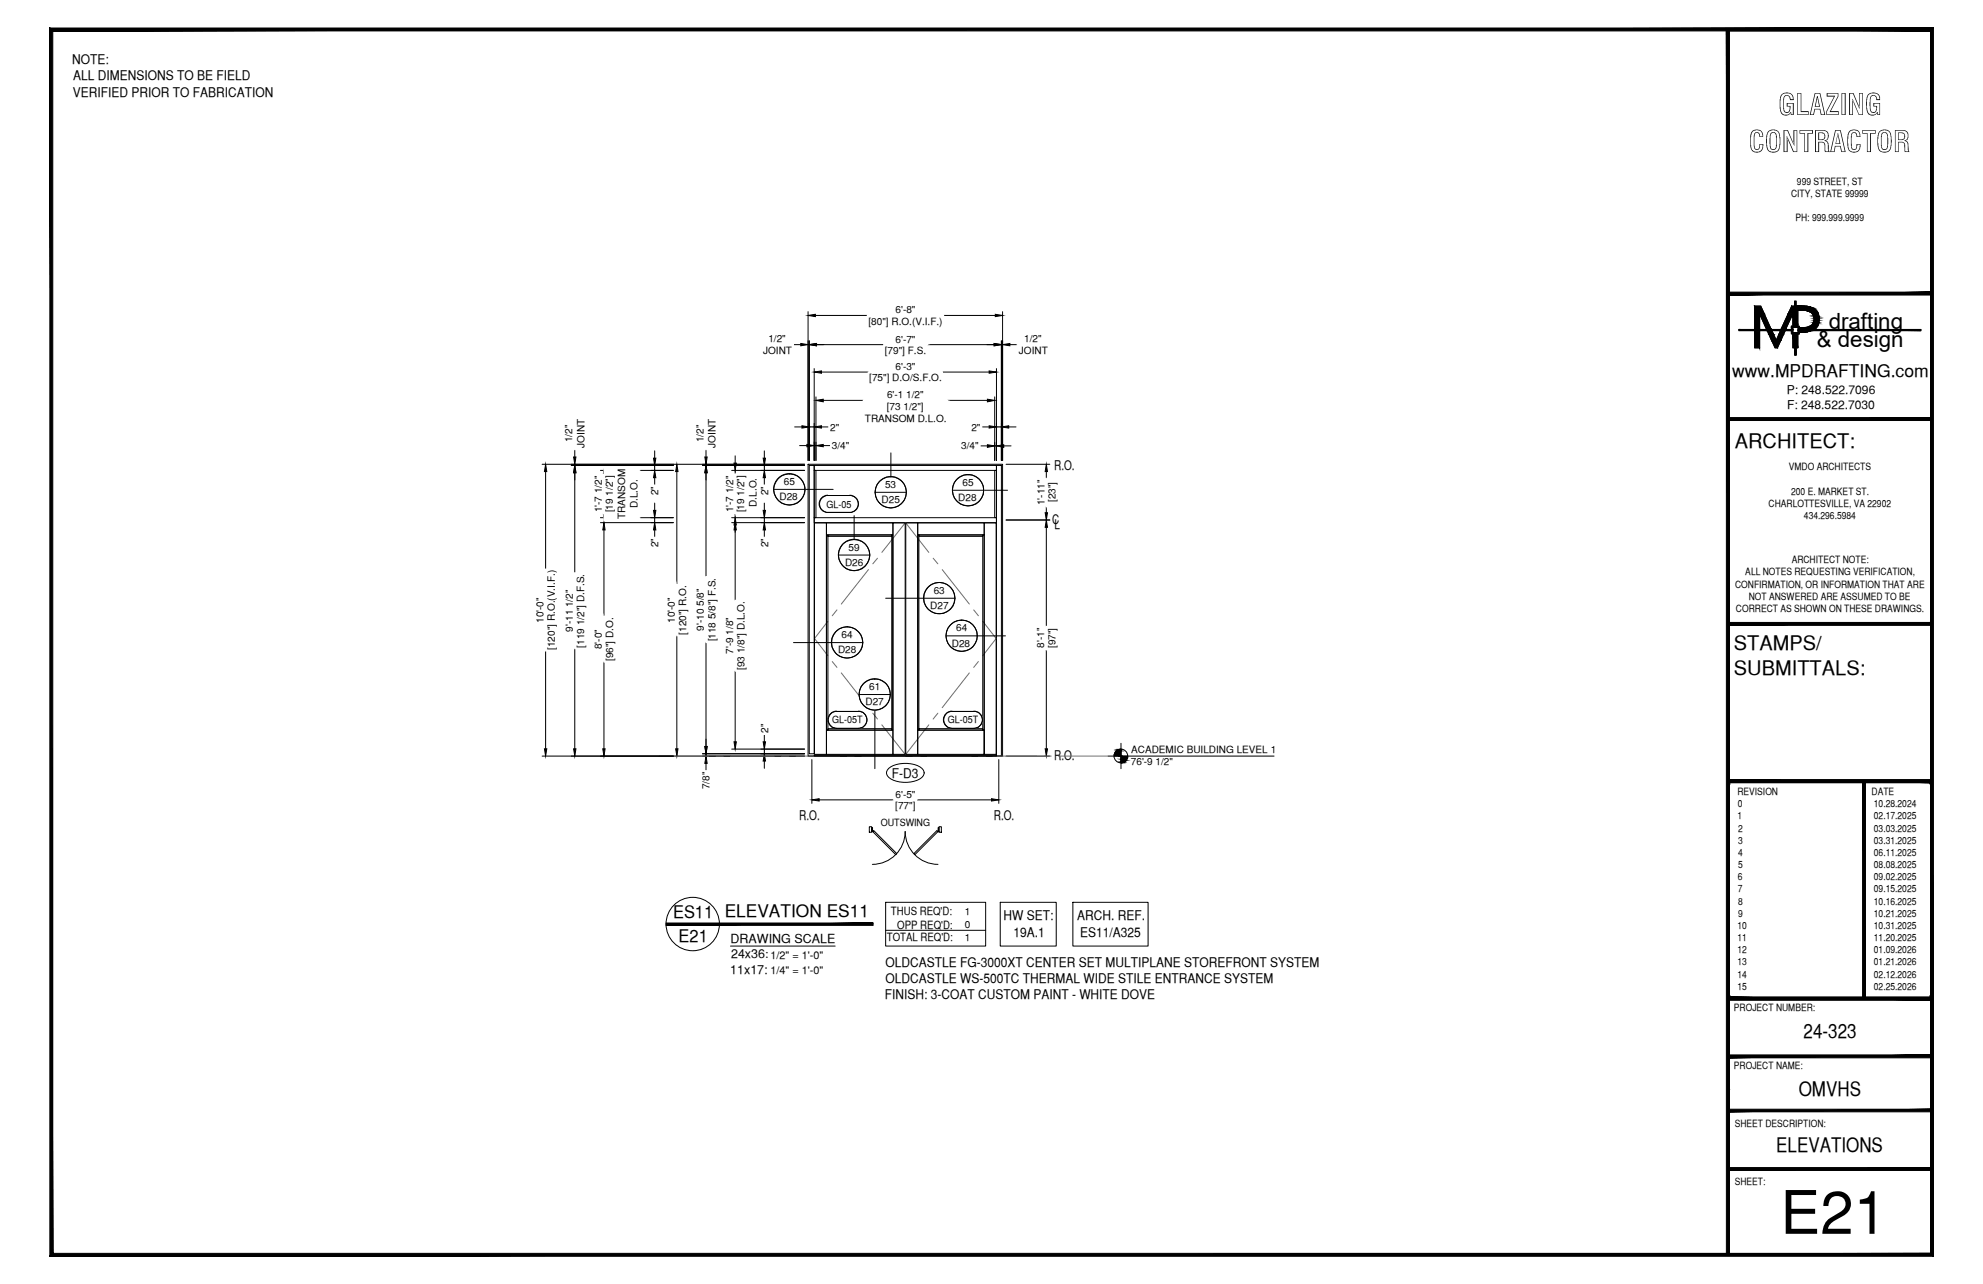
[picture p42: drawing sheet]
<svg xmlns="http://www.w3.org/2000/svg" width="432mm" height="279mm" viewBox="0 0 432 279" stroke-linecap="round" stroke-linejoin="round" font-family="sans-serif">
<defs><g id="words">
<text font-size="13.1" x="387.7" y="268.5">E21</text>
<g font-size="6.3">
<text x="387.2" y="25">GLAZING</text>
<text x="380.8" y="33.1">CONTRACTOR</text>
</g>
<g font-size="4.9">
<text x="398.2" y="71.5">drafting</text>
<text x="395.6" y="75.5">&amp; design</text>
</g>
<g font-size="4.4">
<text x="377.8" y="97.5">ARCHITECT:</text>
<text x="377.6" y="141.5">STAMPS/</text>
<text x="377.6" y="146.9">SUBMITTALS:</text>
<text x="392.7" y="225.8">24-323</text>
<text x="391.7" y="238.5">OMVHS</text>
<text x="386.8" y="250.7">ELEVATIONS</text>
</g>
<g font-size="3.8">
<text x="377.2" y="82">www.MPDRAFTING.com</text>
<text x="146.6" y="199.7">ES11 ELEVATION ES11</text>
<text x="147.8" y="205">E21</text>
</g>
<g font-size="2.9">
<text x="15.7" y="13.9">NOTE:</text>
<text x="15.9" y="17.5">ALL DIMENSIONS TO BE FIELD</text>
<text x="15.9" y="21">VERIFIED PRIOR TO FABRICATION</text>
<text x="229.6" y="102.2">R.O.</text>
<text x="229.1" y="114">C</text>
<text x="229.6" y="115.1">L</text>
<text x="229.6" y="165.4">R.O.</text>
<text x="194.2" y="169.3">F-D3</text>
<text x="174.1" y="178.5">R.O.</text>
<text x="216.4" y="178.5">R.O.</text>
<text x="218.5" y="200.3">HW SET:</text>
<text x="220.7" y="203.8">19A.1</text>
<text x="234.6" y="200.3">ARCH. REF.</text>
<text x="235.2" y="203.8">ES11/A325</text>
<text x="192.8" y="210.4">OLDCASTLE FG-3000XT CENTER SET MULTIPLANE STOREFRONT SYSTEM</text>
<text x="192.8" y="213.9">OLDCASTLE WS-500TC THERMAL WIDE STILE ENTRANCE SYSTEM</text>
<text x="192.7" y="217.5">FINISH: 3-COAT CUSTOM PAINT - WHITE DOVE</text>
</g>
<g font-size="2.7">
<text x="159.1" y="205.2">DRAWING SCALE</text>
<text x="159.2" y="208.5">24x36:</text>
<text x="159" y="211.8">11x17:</text>
</g>
<g font-size="2.6">
<text x="389.1" y="85.8">P: 248.522.7096</text>
<text x="389.1" y="89">F: 248.522.7030</text>
</g>
<g font-size="2.5">
<text x="194" y="199.1">THUS REQ'D:</text>
<text x="195.4" y="202.1">OPP REQ'D:</text>
<text x="193.1" y="204.9">TOTAL REQ'D:</text>
</g>
<g font-size="2.4">
<text x="167.8" y="208.7">1/2&quot; = 1'-0&quot;</text>
<text x="167.8" y="211.9">1/4&quot; = 1'-0&quot;</text>
</g>
<g font-size="2.2">
<text x="391.3" y="40.2">999 STREET, ST</text>
<text x="390" y="42.9">CITY, STATE 99999</text>
<text x="391" y="48.2">PH: 999.999.9999</text>
<text x="189.1" y="70.6">[80&quot;] R.O.(V.I.F.)</text>
<text x="195" y="68.2">6'-8&quot;</text>
<text x="166.2" y="77.1">JOINT</text>
<text x="167.3" y="74.4">1/2&quot;</text>
<text x="192.7" y="77">[79&quot;] F.S.</text>
<text x="195" y="74.5">6'-7&quot;</text>
<text x="221.9" y="77.1">JOINT</text>
<text x="223" y="74.4">1/2&quot;</text>
<text x="189.3" y="83">[75&quot;] D.O/S.F.O.</text>
<text x="195" y="80.5">6'-3&quot;</text>
<text x="193.1" y="89.2">[73 1/2&quot;]</text>
<text x="193.2" y="86.7">6'-1 1/2&quot;</text>
<text x="180.8" y="93.7">2&quot;</text>
<text x="188.3" y="91.8">TRANSOM D.L.O.</text>
<text x="211.5" y="93.7">2&quot;</text>
<text x="124.6" y="96.3" transform="rotate(-90 124.6 96.3)">1/2&quot;</text>
<text x="127.3" y="97.5" transform="rotate(-90 127.3 97.5)">JOINT</text>
<text x="153.2" y="96.3" transform="rotate(-90 153.2 96.3)">1/2&quot;</text>
<text x="155.8" y="97.5" transform="rotate(-90 155.8 97.5)">JOINT</text>
<text x="181.2" y="97.7">3/4&quot;</text>
<text x="209.3" y="97.8">3/4&quot;</text>
<text x="143.3" y="107.8" transform="rotate(-90 143.3 107.8)">2&quot;</text>
<text x="167.3" y="107.8" transform="rotate(-90 167.3 107.8)">2&quot;</text>
<text x="170.7" y="105.5">65</text>
<text x="192.7" y="106.2">53</text>
<text x="209.6" y="105.7">65</text>
<text x="389.5" y="102.3">VMDO ARCHITECTS</text>
<text x="390" y="107.6">200 E. MARKET ST.</text>
<text x="131.1" y="111.5" transform="rotate(-90 131.1 111.5)">1'-7 1/2&quot;</text>
<text x="133.5" y="111.5" transform="rotate(-90 133.5 111.5)">[19 1/2&quot;]</text>
<text x="136.1" y="112.9" transform="rotate(-90 136.1 112.9)">TRANSOM</text>
<text x="138.8" y="110.6" transform="rotate(-90 138.8 110.6)">D.L.O.</text>
<text x="159.6" y="111.5" transform="rotate(-90 159.6 111.5)">1'-7 1/2&quot;</text>
<text x="162.1" y="111.5" transform="rotate(-90 162.1 111.5)">[19 1/2&quot;]</text>
<text x="164.7" y="110.3" transform="rotate(-90 164.7 110.3)">D.L.O.</text>
<text x="169.7" y="108.9">D28</text>
<text x="180" y="110.5">GL-05</text>
<text x="192" y="109.5">D25</text>
<text x="208.7" y="109">D28</text>
<text x="227.5" y="109.9" transform="rotate(-90 227.5 109.9)">1'-11&quot;</text>
<text x="229.8" y="109.3" transform="rotate(-90 229.8 109.3)">[23&quot;]</text>
<text x="385.1" y="110.3">CHARLOTTESVILLE, VA 22902</text>
<text x="392.8" y="113">434.296.5984</text>
<text x="143.3" y="119.1" transform="rotate(-90 143.3 119.1)">2&quot;</text>
<text x="167.3" y="119.1" transform="rotate(-90 167.3 119.1)">2&quot;</text>
<text x="184.8" y="119.8">59</text>
<text x="184" y="123.1">D26</text>
<text x="380" y="125.2">ALL NOTES REQUESTING VERIFICATION,</text>
<text x="390.1" y="122.6">ARCHITECT NOTE:</text>
<text x="203.3" y="129.2">63</text>
<text x="377.8" y="127.9">CONFIRMATION, OR INFORMATION THAT ARE</text>
<text x="380.8" y="130.6">NOT ANSWERED ARE ASSUMED TO BE</text>
<text x="118.4" y="135.6" transform="rotate(-90 118.4 135.6)">10'-0&quot;</text>
<text x="124.7" y="137.5" transform="rotate(-90 124.7 137.5)">9'-11 1/2&quot;</text>
<text x="146.9" y="135.6" transform="rotate(-90 146.9 135.6)">10'-0&quot;</text>
<text x="153.3" y="137.2" transform="rotate(-90 153.3 137.2)">9'-10 5/8&quot;</text>
<text x="202.6" y="132.5">D27</text>
<text x="208.2" y="137.4">64</text>
<text x="378" y="133.2">CORRECT AS SHOWN ON THESE DRAWINGS.</text>
<text x="120.8" y="141.4" transform="rotate(-90 120.8 141.4)">[120&quot;] R.O.(V.I.F.)</text>
<text x="127.2" y="140.9" transform="rotate(-90 127.2 140.9)">[119 1/2&quot;] D.F.S.</text>
<text x="131.1" y="141.3" transform="rotate(-90 131.1 141.3)">8'-0&quot;</text>
<text x="133.5" y="143.8" transform="rotate(-90 133.5 143.8)">[96&quot;] D.O.</text>
<text x="149.4" y="138.1" transform="rotate(-90 149.4 138.1)">[120&quot;] R.O.</text>
<text x="155.8" y="139.6" transform="rotate(-90 155.8 139.6)">[118 5/8&quot;] F.S.</text>
<text x="159.6" y="142.3" transform="rotate(-90 159.6 142.3)">7'-9 1/8&quot;</text>
<text x="182.5" y="142.2">D28</text>
<text x="183.3" y="138.9">64</text>
<text x="207.3" y="140.7">D28</text>
<text x="227.4" y="141" transform="rotate(-90 227.4 141)">8'-1&quot;</text>
<text x="229.8" y="141" transform="rotate(-90 229.8 141)">[97&quot;]</text>
<text x="162.1" y="145.8" transform="rotate(-90 162.1 145.8)">[93 1/8&quot;] D.L.O.</text>
<text x="188.5" y="153.5">D27</text>
<text x="189.3" y="150.2">61</text>
<text x="167.3" y="159.5" transform="rotate(-90 167.3 159.5)">2&quot;</text>
<text x="181.2" y="157.4">GL-05T</text>
<text x="206.4" y="157.4">GL-05T</text>
<text x="246.3" y="166.4">76'-9 1/2&quot;</text>
<text x="246.3" y="163.8">ACADEMIC BUILDING LEVEL 1</text>
<text x="154.5" y="171.8" transform="rotate(-90 154.5 171.8)">7/8&quot;</text>
<text x="195" y="173.6">6'-5&quot;</text>
<text x="378.3" y="173">REVISION</text>
<text x="407.5" y="173">DATE</text>
<text x="191.8" y="179.6">OUTSWING</text>
<text x="194.9" y="176">[77&quot;]</text>
<text x="378.3" y="178.3">1</text>
<text x="378.4" y="175.7">0</text>
<text x="408" y="175.7">10.28.2024</text>
<text x="408" y="178.3">02.17.2025</text>
<text x="378.5" y="181">2</text>
<text x="378.5" y="183.6">3</text>
<text x="408" y="181">03.03.2025</text>
<text x="408" y="183.6">03.31.2025</text>
<text x="378.4" y="191.6">6</text>
<text x="378.5" y="186.2">4</text>
<text x="378.5" y="188.9">5</text>
<text x="408" y="186.2">06.11.2025</text>
<text x="408" y="188.9">08.08.2025</text>
<text x="408" y="191.6">09.02.2025</text>
<text x="378.4" y="194.2">7</text>
<text x="378.5" y="196.8">8</text>
<text x="408" y="194.2">09.15.2025</text>
<text x="408" y="196.8">10.16.2025</text>
<text x="210.1" y="199">1</text>
<text x="210.1" y="201.9">0</text>
<text x="378.3" y="202.1">10</text>
<text x="378.5" y="199.5">9</text>
<text x="408" y="199.5">10.21.2025</text>
<text x="408" y="202.1">10.31.2025</text>
<text x="210.1" y="204.7">1</text>
<text x="378.3" y="204.8">11</text>
<text x="378.3" y="207.5">12</text>
<text x="408" y="204.8">11.20.2025</text>
<text x="408" y="207.5">01.09.2026</text>
<text x="378.3" y="210.1">13</text>
<text x="378.3" y="212.7">14</text>
<text x="378.3" y="215.4">15</text>
<text x="408" y="210.1">01.21.2026</text>
<text x="408" y="212.7">02.12.2026</text>
<text x="408" y="215.4">02.25.2026</text>
<text x="377.6" y="219.9">PROJECT NUMBER:</text>
<text x="377.6" y="232.5">PROJECT NAME:</text>
<text x="377.8" y="245.2">SHEET DESCRIPTION:</text>
<text x="377.8" y="257.9">SHEET:</text>
</g>
</g></defs>
<!-- layer: COMPONENTS -->
<path d="M176.2 101.3h1.1v62.7h-1.1zM177.3 112.6h39.7v1.1h-39.7zM177.3 101.3h39.7v1.1h-39.7zM217 101.3h1.1v63.2h-1.1z" fill="none" stroke="#000" stroke-width=".22"/>
<!-- layer: SYMBOLS -->
<g fill="none" stroke="#fff" stroke-width=".22">
<path d="M171.9 103.1l-.9 .2M180 111.5h5.4h-5.1h4.7M185 107.8h-5h5.4M186 117.4l.9 .1M194 103.8h.8M210.8 103.3l-.9 .1M184.5 136.4l.9 .1M204.5 126.7l.9 .2M209.4 134.9l-.9 .2M181.9 158.4h5.4l-5.1 .1h4.7M186.9 154.8h-5h5.4M190.5 147.8h.9"/>
<path d="M207 154.8h5.4h-5.1M212.4 158.4h-5.4l5.1 .1h-4.8"/>
</g>
<g fill="#fff" stroke="#fff" stroke-width=".22">
<path d="M179.4 108.1l.6-.3h5.4zM179.4 108.1h6.6l-.6-.3zM178.9 108.5l.5-.4h6.6zM178.9 108.5h7.6l-.5-.4zM178.9 108.5h7.6l-7.9 .5zM178.6 109h8.2l-.3-.5zM178.6 109h8.2l-8.4 .7zM178.4 109.7h8.5l-.1-.7zM178.4 109.7h8.5l-8.3 .6zM178.6 110.3h8.2l.1-.6zM178.6 110.3h8.2l-7.9 .6zM178.9 110.9h7.6l.3-.6zM178.9 110.9h7.6l-7.1 .4zM179.4 111.3h6.6l.5-.4zM179.4 111.3h6.6l-6 .2zM180 111.5h5.4l.6-.2z"/>
<path d="M181.3 155l.6-.2h5.4zM181.3 155h6.6l-.6-.2zM180.8 155.4l.5-.4h6.6zM180.8 155.4h7.5l-.4-.4zM180.8 155.4h7.5l-7.8 .6zM180.5 156h8.2l-.4-.6zM180.5 156h8.2l-8.4 .7zM180.3 156.7h8.5l-.1-.7zM180.3 156.7h8.5l-8.3 .6zM180.5 157.3h8.2l.1-.6zM180.5 157.3h8.2l-7.9 .5zM180.8 157.8h7.5l.4-.5zM180.8 157.8h7.5l-7.1 .4zM181.2 158.2h6.7l.4-.4zM181.2 158.2h6.7l-6 .2zM181.9 158.4h5.4l.6-.2z"/>
<path d="M207 154.8l6 .2-.6-.2zM206.4 155l.6-.2 6 .2zM206.4 155l7.1 .4-.5-.4zM206.4 155l7.1 .4h-7.6zM205.9 155.4l7.9 .6-.3-.6zM205.9 155.4l7.9 .6h-8.2zM205.6 156l8.3 .7-.1-.7zM205.6 156l8.3 .7h-8.4zM205.5 156.7l8.3 .6 .1-.6zM205.5 156.7l8.3 .6h-8.2zM205.6 157.3l7.9 .5 .3-.5zM205.6 157.3l7.9 .5h-7.6zM205.9 157.8l7.1 .4 .5-.4zM205.9 157.8l7.1 .4h-6.6zM206.4 158.2l6 .2 .6-.2zM206.4 158.2l6 .2h-5.4z"/>
<path d="M192.3 110.1l1.7 .5zM192.3 110.1l2.5 .3-.8 .2zM191.6 109.5l.7 .6 2.5 .3zM191.6 109.5l4 .6-.8 .3zM191 108.8l.6 .7 4 .6zM191 108.8l5.3 .7-.7 .6zM190.7 108l.3 .8 5.3 .7zM190.7 108l6.2 .8-.6 .7zM190.6 107.1l.1 .9 6.2 .8zM190.6 107.1l6.6 .9-.3 .8zM190.7 106.2l-.1 .9 6.6 .9zM190.7 106.2l6.7 .9-.2 .9zM191 105.4l-.3 .8 6.7 .9zM191 105.4l6.2 .8 .2 .9zM191.6 104.7l-.6 .7 6.2 .8zM191.6 104.7l5.3 .7 .3 .8zM191.6 104.7l5.3 .7-4.6-1.2zM192.3 104.2l4 .5 .6 .7zM192.3 104.2l4 .5-3.2-.9zM193.1 103.8l2.5 .4 .7 .5zM193.1 103.8l2.5 .4-1.6-.4zM194 103.8h.8l.8 .4z"/>
<path d="M184.3 123.8l1.7 .4zM184.3 123.8l2.6 .3-.9 .1zM183.6 123.2l.7 .6 2.6 .3zM183.6 123.2l4.1 .6-.8 .3zM183.1 122.5l.5 .7 4.1 .6zM183.1 122.5l5.3 .7-.7 .6zM182.7 121.7l.4 .8 5.3 .7zM182.7 121.7l6.2 .8-.5 .7zM182.6 120.8l.1 .9 6.2 .8zM182.6 120.8l6.7 .9-.4 .8zM182.7 119.9l-.1 .9 6.7 .9zM182.7 119.9l6.7 .9-.1 .9zM183.1 119.1l-.4 .8 6.7 .9zM183.1 119.1l6.2 .8 .1 .9zM183.6 118.4l-.5 .7 6.2 .8zM183.6 118.4l5.3 .7 .4 .8zM183.6 118.4l5.3 .7-4.6-1.2zM184.3 117.9l4.1 .5 .5 .7zM184.3 117.9l4.1 .5-3.3-.9zM185.1 117.5l2.6 .4 .7 .5zM185.1 117.5l2.6 .4-1.7-.5zM186 117.4l1.7 .5z"/>
<path d="M182.8 142.7l1.7 .5zM182.8 142.7l2.6 .4-.9 .1zM182.1 142.2l.7 .5 2.6 .4zM182.1 142.2l4.1 .5-.8 .4zM181.5 141.5l.6 .7 4.1 .5zM181.5 141.5l5.4 .7-.7 .5zM181.2 140.7l.3 .8 5.4 .7zM181.2 140.7l6.3 .8-.6 .7zM181.1 139.8l.1 .9 6.3 .8zM181.1 139.8l6.7 .9-.3 .8zM181.2 138.9l-.1 .9 6.7 .9zM181.2 138.9l6.7 .9-.1 .9zM181.5 138.1l-.3 .8 6.7 .9zM181.5 138.1l6.3 .8 .1 .9zM182.1 137.4l-.6 .7 6.3 .8zM182.1 137.4l5.4 .7 .3 .8zM182.1 137.4l5.4 .7-4.7-1.3zM182.8 136.8l4.1 .6 .6 .7zM182.8 136.8l4.1 .6-3.3-.9zM183.6 136.5l2.6 .3 .7 .6zM183.6 136.5l2.6 .3-1.7-.4zM184.5 136.4l1.7 .4z"/>
<path d="M209.4 141.7l1.7-.4zM208.5 141.6l.9 .1 1.7-.4zM208.5 141.6l3.3-.8-.7 .5zM207.7 141.3l.8 .3 3.3-.8zM207.7 141.3l4.6-1.3-.5 .8zM207 140.8l.7 .5 4.6-1.3zM207 140.8l5.7-1.6-.4 .8zM206.4 140l.6 .8 5.7-1.6zM206.4 140l6.4-1.6-.1 .8zM206.1 139.2l.3 .8 6.4-1.6zM206.1 139.2l6.6-1.7 .1 .9zM206 138.4l.1 .8 6.6-1.7zM206 138.4l6.3-1.7 .4 .8zM206.1 137.5l-.1 .9 6.3-1.7zM206.1 137.5l5.7-1.5 .5 .7zM206.4 136.7l-.3 .8 5.7-1.5zM206.4 136.7l4.7-1.3 .7 .6zM207 136l-.6 .7 4.7-1.3zM207 136l3.3-.9 .8 .3zM207 136l3.3-.9-2.6 .3zM207.7 135.4l1.7-.5 .9 .2zM207.7 135.4l1.7-.5z"/>
<path d="M202.8 133.1l.8 .4h.9zM202.8 133.1l2.6 .4h-.9zM202.1 132.6l.7 .5 2.6 .4zM202.1 132.6l4.1 .5-.8 .4zM201.6 131.9l.5 .7 4.1 .5zM201.6 131.9l5.3 .7-.7 .5zM201.2 131.1l.4 .8 5.3 .7zM201.2 131.1l6.3 .8-.6 .7zM201.2 130.2v.9l6.3 .8zM201.2 130.2l6.6 .9-.3 .8zM201.2 129.3v.9l6.6 .9zM201.2 129.3l6.8 .9-.2 .9zM201.6 128.5l-.4 .8 6.8 .9zM201.6 128.5l6.2 .8 .2 .9zM202.1 127.8l-.5 .7 6.2 .8zM202.1 127.8l5.4 .7 .3 .8zM202.1 127.8l5.4 .7-4.7-1.3zM202.8 127.2l4.1 .6 .6 .7zM202.8 127.2l4.1 .6-3.3-.9zM203.6 126.9l2.6 .3 .7 .6zM203.6 126.9l2.6 .3-1.7-.5zM204.5 126.7l1.7 .5z"/>
<path d="M188.8 154.1l1.7 .5zM188.8 154.1l2.6 .3-.9 .2zM188.1 153.5l.7 .6 2.6 .3zM188.1 153.5l4.1 .6-.8 .3zM187.5 152.8l.6 .7 4.1 .6zM187.5 152.8l5.4 .7-.7 .6zM187.2 152l.3 .8 5.4 .7zM187.2 152l6.2 .8-.5 .7zM187.1 151.1l.1 .9 6.2 .8zM187.1 151.1l6.6 .9-.3 .8zM187.2 150.2l-.1 .9 6.6 .9zM187.2 150.2l6.7 .9-.2 .9zM187.5 149.4l-.3 .8 6.7 .9zM187.5 149.4l6.2 .8 .2 .9zM188.1 148.7l-.6 .7 6.2 .8zM188.1 148.7l5.3 .7 .3 .8zM188.1 148.7l5.3 .7-4.6-1.2zM188.8 148.2l4.1 .5 .5 .7zM188.8 148.2l4.1 .5-3.3-.9zM189.6 147.8l2.6 .4 .7 .5zM189.6 147.8l2.6 .4-1.7-.4zM190.5 147.8h.9l.8 .4z"/>
<path d="M210.8 110.1l1.7-.4zM209.9 110l.9 .1 1.7-.4zM209.9 110l3.3-.9-.7 .6zM209.1 109.7l.8 .3 3.3-.9zM209.1 109.7l4.6-1.3-.5 .7zM208.4 109.1l.7 .6 4.6-1.3zM208.4 109.1l5.7-1.5-.4 .8zM207.8 108.4l.6 .7 5.7-1.5zM207.8 108.4l6.4-1.7-.1 .9zM207.5 107.6l.3 .8 6.4-1.7zM207.5 107.6l6.6-1.8 .1 .9zM207.4 106.7l.1 .9 6.6-1.8zM207.4 106.7l6.3-1.7 .4 .8zM207.5 105.8l-.1 .9 6.3-1.7zM207.5 105.8l5.7-1.5 .5 .7zM207.8 105l-.3 .8 5.7-1.5zM207.8 105l4.7-1.2 .7 .5zM208.4 104.3l-.6 .7 4.7-1.2zM208.4 104.3l3.3-.9 .8 .4zM208.4 104.3l3.3-.9-2.6 .4zM209.1 103.8l1.7-.5 .9 .1zM209.1 103.8l1.7-.5-.9 .1z"/>
<path d="M171.9 109.9l1.7-.4zM171 109.8l.9 .1 1.7-.4zM171 109.8l3.3-.9-.7 .6zM170.2 109.5l.8 .3 3.3-.9zM170.2 109.5l4.6-1.3-.5 .7zM169.5 108.9l.7 .6 4.6-1.3zM169.5 108.9l5.7-1.5-.4 .8zM169 108.2l.5 .7 5.7-1.5zM169 108.2l6.3-1.7-.1 .9zM168.6 107.4l.4 .8 6.3-1.7zM168.6 107.4l6.6-1.7 .1 .8zM168.5 106.5l.1 .9 6.6-1.7zM168.5 106.5l6.3-1.7 .4 .9zM168.6 105.7l-.1 .8 6.3-1.7zM168.6 105.7l5.7-1.6 .5 .7zM169 104.8l-.4 .9 5.7-1.6zM169 104.8l4.6-1.2 .7 .5zM169.5 104.1l-.5 .7 4.6-1.2zM169.5 104.1l3.3-.8 .8 .3zM169.5 104.1l3.3-.8-2.6 .3zM170.2 103.6l1.7-.5 .9 .2zM170.2 103.6l1.7-.5z"/>
</g>
<g fill="none" stroke="#000" stroke-width=".22">
<path d="M194 98.6v5.2M168.5 106.5h12.9M178.9 108.5l1.1-.7h5a1.84 1.84 0 0 1 1.9 1.9 1.84 1.84 0 0 1-1.9 1.8h-4.7a1.84 1.84 0 0 1-1.7-1.1 1.84 1.84 0 0 1 .3-1.9zM180.2 107.8a1.87 1.87 0 0 0-1.8 1.8 1.87 1.87 0 0 0 1.8 1.9M180.3 107.8h4.7M185 107.8a1.87 1.87 0 0 1 1.9 1.8 1.87 1.87 0 0 1-1.9 1.9h-4.7M186 112.2v5.2M190.6 107.1h6.8M207.4 106.7h12M172.8 139.8h15.1M182.6 120.8h6.8M192.8 130.2h15.2"/>
<path d="M206 138.4h12.9M180.8 155.4l.5-.4 .6-.2h5a1.84 1.84 0 0 1 1.9 1.9 1.84 1.84 0 0 1-1.9 1.8h-4.7a1.87 1.87 0 0 1-1.7-1.1 1.87 1.87 0 0 1 .3-2zM182.1 154.7a1.87 1.87 0 0 0-1.8 1.9 1.87 1.87 0 0 0 1.8 1.9M182.2 154.8h4.7M186.9 154.7a1.87 1.87 0 0 1 1.9 1.9 1.87 1.87 0 0 1-1.9 1.9h-4.7M187.1 151.1h6.8M190.5 154.6v12.7M205.9 155.4l.5-.4 .6-.2h5.1a1.84 1.84 0 0 1 1.8 1.9 1.84 1.84 0 0 1-1.8 1.8h-4.8a1.87 1.87 0 0 1-1.6-1.1 1.87 1.87 0 0 1 .2-2zM207.3 154.7a1.87 1.87 0 0 0-1.9 1.9 1.87 1.87 0 0 0 1.9 1.9M207.3 154.8h4.8M207.3 158.5h4.8M212.1 154.7a1.87 1.87 0 0 1 1.8 1.9 1.87 1.87 0 0 1-1.8 1.9"/>
<path d="M241.3 164.5h36.1M244.1 161.7v5.6M192.8 196.3h21.8v9.6h-21.8zM192.8 202.4h21.8"/>
<circle cx="171.9" cy="106.5" r="3.4"/>
<circle cx="194" cy="107.2" r="3.4"/>
<circle cx="194" cy="107.1" r="3.4"/>
<circle cx="210.8" cy="106.6" r="3.4"/>
<circle cx="210.8" cy="106.7" r="3.4"/>
<circle cx="184.4" cy="139.8" r="3.4"/>
<circle cx="184.5" cy="139.8" r="3.4"/>
<circle cx="186" cy="120.7" r="3.4"/>
<circle cx="186" cy="120.8" r="3.4"/>
<circle cx="204.5" cy="130.1" r="3.4"/>
<circle cx="204.6" cy="130.2" r="3.4"/>
<circle cx="209.4" cy="138.3" r="3.4"/>
<circle cx="190.5" cy="151.2" r="3.4"/>
<circle cx="190.5" cy="151.1" r="3.4"/>
<circle cx="244.1" cy="164.5" r="1.49"/>
<circle cx="150.8" cy="201.1" r="5.8"/>
</g>
<!-- layer: ROUGH OPENING -->
<path d="M176 101h42.3v63.5h-42.3z" fill="none" stroke="#000" stroke-width=".22"/>
<!-- layer: DIM -->
<g fill="none" stroke="#000" stroke-width=".22">
<path d="M172.8 75h1.6M176 67.8v32.4M176 75h.2M176.2 74.2v26M177.5 68.6h11.3M177.8 75h14.6M201.9 75h14.6M205.5 68.6h11.2M218.1 74.2v26M218.1 75h.2M218.3 67.8v32.4M219.9 75h1.6"/>
<path d="M125.2 97.9v1.5M142.6 98.1v1.6M153.7 97.9v1.5M160.1 99.2v1.6M166.4 98.1v1.6M173 92.9h1.6M174.1 97h1.6M176.2 92.9h1.1M177.3 80.2v20M177.3 97h.4M177.7 86.4v13.8M178.9 92.9h1.6"/>
<path d="M178.9 81h10.1M179.3 97h1.5M179.3 87.1h8.7M205.2 81h10.2M206.3 87.1h8.7M213.4 97h1.6M213.8 92.9h1.6M216.6 86.4v13.8M216.6 97h.4M217 80.2v20M217 92.9h1.1M218.6 97h1.6"/>
<path d="M219.6 92.9h1.6M118 101h57.2M118.8 102.6v21.2M124.4 101.3h22.2M125.2 101v.3M125.2 102.9v21.8M130.7 102.4h15.9M130.7 113.7h15.9M130.7 112.6h15.9M131.5 103.9v7.2M131.5 115.3v18.8M142.6 101.3v1.1"/>
<path d="M142.6 103.9v1.6M142.6 109.5v1.6M142.6 112.6v1.1M142.6 115.3v1.6M147.4 102.6v24.6M153 101.3h22.2M153.7 101v.3M153.7 102.9v22.6M159.3 102.4h15.9M159.3 113.7h15.9M159.3 112.6h15.9M160.1 102.4v.8"/>
<path d="M160.1 111.8v.8M160.1 114.2v16.4M166.4 101.3v1.1M166.4 103.9v1.6M166.4 109.5v1.6M166.4 112.6v1.1M166.4 115.3v1.6M219.1 101h9.5M219.1 113.2h9.5M227.8 102.6v1.5M227.8 110.1v1.5M227.8 114.7v21.7"/>
<path d="M147.4 138.4v24.5M153.7 139.8v22.6M118.8 141.7v21.2M125.2 141.2v21.7M131.5 144.1v18.8M160.1 146v15.4M166.4 159.8v1.6M227.8 141.3v21.6M118 164.5h57.2M153 164h22.2M153.7 164v.5M153.7 166.1v1.6"/>
<path d="M159.3 163h15.9M166.4 163v1M166.4 165.6v1.6M176.8 165.3v9.5M178.4 174.1h16.3M199.6 174.1h16.3M217.5 165.3v9.5M219.1 164.5h9.5"/>
</g>
<g fill="#000" stroke="#000" stroke-width=".22">
<path d="M174.4 74.7l1.6 .3-1.6 .2zM176 68.6l1.5-.2v.5zM176.2 75l1.6-.3v.5zM216.5 74.7l1.6 .3-1.6 .2zM216.7 68.4l1.6 .2-1.6 .3zM218.3 75l1.6-.3v.5zM124.9 99.4h.5l-.2 1.6zM142.3 99.7h.5l-.2 1.6zM153.5 99.4h.5l-.3 1.6zM166.2 99.7h.5l-.3 1.6zM174.6 92.6l1.6 .3-1.6 .3zM175.7 96.7l1.6 .3-1.6 .2z"/>
<path d="M177.3 92.9l1.6-.3v.6zM177.3 81l1.6-.3v.5zM177.7 97l1.6-.3v.5zM177.7 87.1l1.6-.2v.5zM215 96.8l1.6 .2-1.6 .3zM215 86.9l1.6 .2-1.6 .3zM215.4 92.6l1.6 .3-1.6 .3zM215.4 80.7l1.6 .3-1.6 .2zM217 97l1.6-.2v.5zM218.1 92.9l1.5-.3v.6zM118.8 101l.3 1.6h-.5zM125.2 101.3l.2 1.6h-.5z"/>
<path d="M131.5 113.7l.3 1.6h-.5zM131.5 102.4l.3 1.5h-.5zM131.3 111.1h.5l-.3 1.5zM142.6 102.4l.2 1.5h-.5zM142.3 111.1h.5l-.2 1.5zM142.6 113.7l.2 1.6h-.5zM147.4 101l.2 1.6h-.5zM153.7 101.3l.3 1.6h-.5zM160.1 113.7l.2 1.6h-.5zM159.8 100.8h.5l-.2 1.6zM160.1 112.6l.2 1.6h-.5zM166.4 102.4l.3 1.5h-.5z"/>
<path d="M166.2 111.1h.5l-.3 1.5zM166.4 113.7l.3 1.6h-.5zM227.8 113.2l.3 1.5h-.5zM227.8 101l.3 1.6h-.5zM227.6 111.6h.5l-.3 1.6zM118.6 162.9h.5l-.3 1.6zM124.9 162.9h.5l-.2 1.6zM131.3 162.9h.5l-.3 1.6zM147.1 162.9h.5l-.2 1.6zM153.5 162.4h.5l-.3 1.6zM153.7 164.5l.3 1.6h-.5zM159.8 161.4h.5l-.2 1.6z"/>
<path d="M166.4 164l.3 1.6h-.5zM166.2 161.4h.5l-.3 1.6zM176.8 174.1l1.6-.3v.5zM215.9 173.8l1.6 .3-1.6 .2zM227.6 162.9h.5l-.3 1.6z"/>
</g>
<g fill="#fff" stroke="#fff" stroke-width=".22">
<path d="M194.7 66.2v2.4l4.9-2.4zM194.7 68.6l4.9-2.4v2.4z"/>
<path d="M188.8 68.6v2.9l16.7-2.9zM188.8 71.5l16.7-2.9v2.9z"/>
<path d="M194.7 72.6v2.4l4.9-2.4zM194.7 75l4.9-2.4v2.4z"/>
<path d="M192.4 75v2.9l9.5-2.9zM192.4 77.9l9.5-2.9v2.9z"/>
<path d="M221.5 72.5v5l7-5zM221.5 77.5l7-5v5z"/>
<path d="M165.8 72.5v5l7-5zM165.8 77.5l7-5v5z"/>
<path d="M211.2 91.7v2.4l2.6-2.4zM211.2 94.1l2.6-2.4v2.4z"/>
<path d="M180.5 91.7v2.4l2.6-2.4zM180.5 94.1l2.6-2.4v2.4z"/>
<path d="M145 129.7v6.1h2.4zM145 129.7h2.4v6.1z"/>
<path d="M147.4 127.2v11.2h2.8zM147.4 127.2h2.8v11.2z"/>
<path d="M151.3 127.8v9.7h2.4zM151.3 127.8h2.4v9.7z"/>
<path d="M153.7 125.5v14.3h2.9zM153.7 125.5h2.9v14.3z"/>
<path d="M151.2 90.8v7.1h5.1zM151.2 90.8h5.1v7.1z"/>
<path d="M152.5 167.7v4.4h2.4zM152.5 167.7h2.4v4.4z"/>
<path d="M165.2 105.5v2.6h2.4zM165.2 105.5h2.4v2.6z"/>
<path d="M165.2 157.2v2.6h2.4zM165.2 157.2h2.4v2.6z"/>
<path d="M157.7 134v8.6h2.4zM157.7 134h2.4v8.6z"/>
<path d="M160.1 130.6v15.4h2.8zM160.1 130.6h2.8v15.4z"/>
<path d="M157.7 103.3v8.4h2.4zM157.7 103.3h2.4v8.4z"/>
<path d="M160.1 103.2v8.6h5.1zM160.1 103.2h5.1v8.6z"/>
<path d="M165.2 116.9v2.6h2.4zM165.2 116.9h2.4v2.6z"/>
<path d="M194.7 171.6v2.5l4.9-2.5zM194.7 174.1l4.9-2.5v2.5z"/>
<path d="M194.7 174.1v2.8l4.9-2.8zM194.7 176.9l4.9-2.8v2.8z"/>
<path d="M225.4 136.4v4.9h2.4zM225.4 136.4h2.4v4.9z"/>
<path d="M227.8 136.4v4.9h2.9zM227.8 136.4h2.9v4.9z"/>
<path d="M225.4 104.1v6h2.4zM225.4 104.1h2.4v6z"/>
<path d="M227.8 104.6v4.9h2.9zM227.8 104.6h2.9v4.9z"/>
<path d="M116.4 129.7v6.1h2.4zM116.4 129.7h2.4v6.1z"/>
<path d="M118.8 123.8v17.9h2.9zM118.8 123.8h2.9v17.9z"/>
<path d="M122.7 128v9.8h2.5zM122.7 128h2.5v9.8z"/>
<path d="M125.2 124.7v16.5h2.8zM125.2 124.7h2.8v16.5z"/>
<path d="M122.6 90.8v7.1h5.1zM122.6 90.8h5.1v7.1z"/>
<path d="M141.4 105.5v2.6h2.4zM141.4 105.5h2.4v2.6z"/>
<path d="M129.1 136.7v4.9h2.4zM129.1 136.7h2.4v4.9z"/>
<path d="M131.5 134.1v10h2.9zM131.5 134.1h2.9v10z"/>
<path d="M129.1 103.3v8.4h2.4zM129.1 103.3h2.4v8.4z"/>
<path d="M131.5 101.7v11.5h7.8zM131.5 101.7h7.8v11.5z"/>
<path d="M141.4 116.9v2.6h2.4zM141.4 116.9h2.4v2.6z"/>
<path d="M194.7 78.5v2.5l4.9-2.5zM194.7 81l4.9-2.5v2.5z"/>
<path d="M189 81v2.9l16.2-2.9zM189 83.9l16.2-2.9v2.9z"/>
<path d="M180.8 95.8v2.4l4.5-2.4zM180.8 98.2l4.5-2.4v2.4z"/>
<path d="M209 95.8v2.5l4.4-2.5zM209 98.3l4.4-2.5v2.5z"/>
<path d="M192.8 84.7v2.4l8.6-2.4zM192.8 87.1l8.6-2.4v2.4z"/>
<path d="M188 87.1v5.2l18.3-5.2zM188 92.3l18.3-5.2v5.2z"/>
</g>
<!-- layer: MEDIUM_1 -->
<path d="M176 164.5h42.3" fill="none" stroke="#000" stroke-width=".22"/>
<!-- layer: GRID LINES -->
<g fill="none" stroke="#6c6c6c" stroke-width=".22">
<path d="M143.4 164.5h10.9M155.9 164.5h1.6M159.1 164.5h9.5M170.2 164.5h1.6M173.4 164.5h9.5M184.5 164.5h1.6M187.6 164.5h9.6M198.8 164.5h1.5M201.9 164.5h9.6M213 164.5h1.6M216.2 164.5h9.5M227.3 164.5h1.6"/>
<path d="M230.5 164.5h10.8"/>
</g>
<!-- layer: LIGHT_1 -->
<g fill="none" stroke="#6c6c6c" stroke-width=".22">
<path d="M197.1 113.8l-5.1 6.4M197.2 113.8l5 6.4M180.3 135.2l-2.9 3.7 2.9 3.8M182.2 132.7l-1 1.3M189.1 124l-5.9 7.4M191.1 121.5l-1 1.2M203.2 121.5l1 1.2M205.2 124l5.9 7.4M212 132.7l1 1.3M214 135.2l2.9 3.7-2.9 3.8M181.2 144l1 1.2M183.2 146.4l5.9 7.6"/>
<path d="M190.1 155.2l1 1.3M192 157.7l5.1 6.4M202.2 157.7l-5 6.4M204.2 155.2l-1 1.3M211.1 146.4l-5.9 7.6M213 144l-1 1.2"/>
</g>
<!-- layer: MEDIUM_2 -->
<g fill="none" stroke="#000" stroke-width=".22">
<path d="M177.3 102.4h.4v10.2h-.4zM177.4 113.8h2.6v50.3v-5.2h14.4v5.2h-17zM180 113.8h14.4v2.6h-14.4zM180 116.4h.3v42.5h-.3zM180.3 116.4h13.9v.3h-13.9zM194.2 116.4h.2v42.5h-.2zM194.4 113.8h2.7v50.3h-2.7zM197.2 113.8h2.6v50.3h-2.6zM199.8 113.8h14.5v2.6h-14.5zM199.8 116.4h.3v42.5h-.3zM200.1 116.4h13.9v.3h-13.9zM214 116.4h.3v42.5h-.3z"/>
<path d="M214.3 113.8h2.6v50.3h-17.1v-5.2h14.5v5.2zM216.6 102.4h.4v10.2h-.4zM180.3 158.6h13.9v.3h-13.9zM200.1 158.6h13.9v.3h-13.9zM177.3 164.3h39.7v.2h-39.7zM189.3 179.9h.5v1.2h-.5zM204.5 179.9h.5v1.2h-.5zM189.8 180.1h.2v.9h-.2zM190 188.1a7.1 7.1 0 0 0 7.1-7.2 7.1 7.1 0 0 0 7.1 7.2M190.2 180.7l5.1 5-.2 .3-5-5zM199 185.7l5-5 .2 .3-5 5zM204.3 180.1h.2v.9h-.2z"/>
<path d="M159.1 205.9h22.8"/>
</g>
<!-- layer: NOTES -->
<path d="M193.4 167.4a6.3 6.3 0 0 1 7.5 0 1.43 1.43 0 0 1-.9 2.2 6.5 6.5 0 0 1-6.6-.6 1.16 1.16 0 0 1 0-1.6zM217.8 196.3h12.2v9.6h-12.2zM233.6 196.3h16.4v9.6h-16.4z" fill="none" stroke="#000" stroke-width=".22"/>
<!-- layer: SYMBOLS -->
<g fill="#000" stroke="#000" stroke-width=".22">
<path d="M243.8 163.1l.3-.1zM244.1 165.9h.5z"/>
<path d="M243.8 163.1h.3zM243.6 163.1h.5z"/>
<path d="M243.6 163.1l.5 .1zM243.3 163.2h.8z"/>
<path d="M243.3 163.2l.8 .2v-.2zM243.3 163.2l.8 .2h-1z"/>
<path d="M243.1 163.4l1 .2v-.2zM243.1 163.4l1 .2h-1.1z"/>
<path d="M243 163.6l1.1 .2v-.2zM243 163.6l1.1 .2h-1.3z"/>
<path d="M242.8 163.8l1.3 .2v-.2zM242.8 163.8l1.3 .2h-1.4z"/>
<path d="M242.7 164l1.4 .3v-.3zM242.7 164l1.4 .3h-1.5z"/>
<path d="M242.6 164.3l1.5 .2v-.2zM242.6 164.3l1.5 .2h-1.5z"/>
<path d="M244.1 166h.2zM244.1 165.9l.2 .1z"/>
<path d="M244.1 165.8l.5 .1 .3-.1zM244.1 165.8l.5 .1h-.5z"/>
<path d="M244.1 165.7l.8 .1 .1-.1zM244.1 165.7l.8 .1h-.8z"/>
<path d="M244.1 165.5l.9 .2 .2-.2zM244.1 165.5l.9 .2h-.9z"/>
<path d="M244.1 165.2l1.1 .3 .2-.3zM244.1 165.2l1.1 .3h-1.1z"/>
<path d="M244.1 165l1.3 .2 .1-.2zM244.1 165l1.3 .2h-1.3z"/>
<path d="M244.1 164.5l1.5 .3v-.3zM244.1 164.5l1.5 .3h-1.5z"/>
<path d="M244.1 164.8l1.4 .2 .1-.2zM244.1 164.8l1.4 .2h-1.4z"/>
<path d="M145 200.9v.5l45.1-.5zM145 201.4l45.1-.5v.5z"/>
</g>
<!-- layer: TITLE BLOCK -->
<g fill="#000" stroke="#000" stroke-width=".22">
<path d="M393.1 71.3h2.4zM394.3 68h1.6z"/>
<path d="M376.3 6.5v.2h44.1zM376.3 6.5h44.3l-.2 .2z"/>
<path d="M375.9 6.4l.7 266.6v-266.6zM375.9 6.4l.7 266.6h-.7z"/>
<path d="M420.6 6.5l-.2 .2 .2 234.9zM420.4 6.7l.2 234.9h-.2z"/>
<path d="M421 6.1l-.6 .6 .6 266.7zM420.4 6.7l.6 266.7-.6-.7zM10.9 273.4h410.1l-.6-.7zM10.9 273.4l.6-.7h408.9zM10.9 6.1v267.3l.6-.7zM10.9 6.1l.6 .6v266zM10.9 6.1l.6 .6 409.5-.6zM11.5 6.7l409.5-.6-.6 .6z"/>
<path d="M382.1 68.3h1.1zM382.1 68.3h1.1z"/>
<path d="M382.1 68.3l1.1 3.3v-3.3zM382.1 68.3l1.1 3.3h-1.1z"/>
<path d="M382.1 72.1l1.1 3.6v-3.6zM382.1 72.1l1.1 3.6h-1.1z"/>
<path d="M382.1 66.6l2.1 1.7-.8-1.7zM382.1 66.6l2.1 1.7h-2.1z"/>
<path d="M383.2 68.3h1zM383.2 68.3h1z"/>
<path d="M383.2 68.3l2.4 3.3-1.4-3.3zM383.2 68.3l2.4 3.3h-1z"/>
<path d="M384.9 72.1l1.3 .7-.3-.7zM384.9 72.1l1.3 .7h-1z"/>
<path d="M385.2 72.8l1.6 1.2-.6-1.2zM385.2 72.8l1.6 1.2h-1z"/>
<path d="M385.8 74l1.2 1.7 .8-1.7zM385.8 74l1.2 1.7h-.5z"/>
<path d="M387.3 72.8l.5 1.2 .6-1.2zM387.3 72.8l.5 1.2h-1z"/>
<path d="M387.7 72.1l.7 .7 .3-.7zM387.7 72.1l.7 .7h-1.1z"/>
<path d="M389.4 68.3l-.5 3.3 1.5-3.3zM389.4 68.3l-.5 3.3h-1z"/>
<path d="M390.1 71.2l.3 .5v-.5zM390.1 71.2l.3 .5h-.3z"/>
<path d="M378.7 71.7l11.7 .2v-.2zM378.7 71.7l11.7 .2h-11.7z"/>
<path d="M390.1 71.9l.3 .5v-.5zM390.1 71.9l.3 .5h-.3z"/>
<path d="M390.1 66.6l.6 1.7v-1.7zM390.1 66.6l.6 1.7h-1.3z"/>
<path d="M390.4 68.3l.3 2.6v-2.6zM390.4 68.3l.3 2.6h-.3z"/>
<path d="M390.4 72.8l.3 2.9v-2.9zM390.4 72.8l.3 2.9h-.3z"/>
<path d="M390.8 65.5l.3 5.5v-5.5zM390.8 65.5l.3 5.5h-.3z"/>
<path d="M390.8 72.6l.3 4.7v-4.7zM390.8 72.6l.3 4.7h-.3z"/>
<path d="M391.2 67.6l.3 3.3v-3.3zM391.2 67.6l.3 3.3h-.3z"/>
<path d="M391.2 72.8l.3 2.9v-2.9zM391.2 72.8l.3 2.9h-.3z"/>
<path d="M390.1 71l1.7 .2v-.2zM390.1 71l1.7 .2h-1.7z"/>
<path d="M391.5 71.2l.3 .5v-.5zM391.5 71.2l.3 .5h-.3z"/>
<path d="M391.5 71.9l.3 .5v-.5zM391.5 71.9l.3 .5h-.3z"/>
<path d="M390.1 72.4l1.7 .2v-.2zM390.1 72.4l1.7 .2h-1.7z"/>
<path d="M391.2 66.6l2.4 .1zM391.2 66.6l2.4 .1z"/>
<path d="M391.2 66.7l3.1 .2-.7-.2zM391.2 66.7l3.1 .2h-3.1z"/>
<path d="M391.9 72.2h1.7zM391.9 72.2l1.2 .1z"/>
<path d="M391.9 72.1l1.7 .1 .6-.1zM391.9 72.1l1.7 .1h-1.7z"/>
<path d="M391.2 66.9l3.8 .2-.7-.2zM391.2 66.9l3.8 .2h-3.8z"/>
<path d="M391.2 67.1l4.2 .3-.4-.3zM391.2 67.1l4.2 .3h-4.2z"/>
<path d="M391.2 67.4l4.3 .2-.1-.2zM391.2 67.4l4.3 .2h-4.3z"/>
<path d="M392.9 67.6h2.6zM392.9 67.6h2.6z"/>
<path d="M393.3 67.6l2.3 .1-.1-.1zM393.3 67.6l2.3 .1zM393.6 67.7h2zM393.6 67.7h2z"/>
<path d="M393.4 71.2l2.1 .1zM393.1 71.3h2.4zM393.1 71.3h2.4z"/>
<path d="M391.9 71.3l3.3 .3 .3-.3zM391.9 71.3l3.3 .3h-3.3z"/>
<path d="M393.6 67.7l2.1 .1-.1-.1zM393.6 67.7l2.1 .1z"/>
<path d="M393.8 71.2h1.8zM393.4 71.2h2.1z"/>
<path d="M394 67.8l1.9 .2-.2-.2zM394 67.8l1.9 .2h-1.6zM394.3 68h1.6z"/>
<path d="M394.1 71.1l1.5 .1 .1-.1zM393.8 71.2l.3-.1 1.5 .1z"/>
<path d="M394.2 70.9l1.5 .2 .1-.2zM394.2 70.9l1.5 .2h-1.6z"/>
<path d="M394.4 68l1.5 .2v-.2zM394.4 68l1.5 .2h-1.3z"/>
<path d="M394.4 70.9h1.5zM394.2 70.9h1.6z"/>
<path d="M394.6 68.2l1.4 .1-.1-.1zM394.6 68.2l1.4 .1h-1.3z"/>
<path d="M394.6 70.7l1.3 .2v-.2zM394.6 70.7l1.3 .2h-1.5z"/>
<path d="M394.7 68.3l1.3 .2v-.2zM394.7 68.3l1.3 .2h-1.2z"/>
<path d="M394.8 68.5l1.2 .2v-.2zM394.8 68.5l1.2 .2h-1.1zM394.9 68.7h1.1zM394.9 68.7h1.1z"/>
<path d="M394.8 70.4l1.2 .1v-.1zM394.8 70.4l1.2 .1h-1.3z"/>
<path d="M394.7 70.5l1.2 .2 .1-.2zM394.7 70.5l1.2 .2h-1.3z"/>
<path d="M394.9 68.7l1.2 .3-.1-.3zM394.9 68.7l1.2 .3h-1.1z"/>
<path d="M394.9 70.2l1.1 .2v-.2zM394.9 70.2l1.1 .2h-1.2z"/>
<path d="M395 69l1.1 .2v-.2zM395 69l1.1 .2h-1.1z"/>
<path d="M395 69.2l1.1 .2v-.2zM395 69.2l1.1 .2h-1.1z"/>
<path d="M395 69.4l1.1 .3v-.3zM395 69.4l1.1 .3h-1.1z"/>
<path d="M395 69.7l1.1 .1v-.1zM395 69.7l1.1 .1h-1.1z"/>
<path d="M395 69.8l1 .4 .1-.4zM395 69.8l1 .4h-1.1zM394.9 70.2h1.1zM394.9 70.2h1.1z"/>
<path d="M391.5 71.7l26.8 .2v-.2zM391.5 71.7l26.8 .2h-26.8z"/>
<path d="M376.3 64.2h44.3v-.6zM376.3 63.6h44.3l-44.3 .6z"/>
<path d="M376.3 91.5h44.3v-.6zM376.3 90.9h44.3l-44.3 .6z"/>
<path d="M376.3 136.1h44.3v-.7zM376.3 135.4h44.3l-44.3 .7z"/>
<path d="M405.6 170l.6 47.3v-47.3zM405.6 170l.6 47.3h-.6z"/>
<path d="M420.4 170.3v46.7l.2-46.9zM420.6 170.1v47.1l-.2-.2z"/>
<path d="M420.4 170.3v46.7l.2-46.9zM420.6 170.1v47.1l-.2-.2z"/>
<path d="M420.6 169.7l-.2 .6 .2-.2zM376.3 169.7h44.3l-.2 .6zM376.3 169.7l.3 .6h43.8zM376.3 169.7l.3 .6-.3-.2z"/>
<path d="M420.6 169.7l-.2 .6 .2-.2zM376.3 169.7h44.3l-.2 .6zM376.3 169.7l.3 .6h43.8zM376.3 169.7l.3 .6-.3-.2z"/>
<path d="M376.6 217l-.3 .2v.4zM376.6 217l44 .6h-44.3zM376.6 217l44 .6-.2-.6zM420.4 217l.2 .2v.4z"/>
<path d="M376.6 217l-.3 .2v.4zM376.6 217l44 .6h-44.3zM376.6 217l44 .6-.2-.6zM420.4 217l.2 .2v.4z"/>
<path d="M376.6 170.3l-.3 46.9 .3-.2zM376.3 170.1l.3 .2-.3 46.9z"/>
<path d="M376.6 170.3l-.3 46.9 .3-.2zM376.3 170.1l.3 .2-.3 46.9z"/>
<path d="M376.3 217.4h44.3v-.3zM376.3 217.1h44.3l-44.3 .3z"/>
<path d="M376.3 230.2h44.3v-.6zM376.3 229.6h44.3l-44.3 .6z"/>
<path d="M376.2 254.1v.6l44.5-.6zM376.2 254.7l44.5-.6v.6z"/>
<path d="M376.2 241.4v.5l44.5-.5zM376.2 241.9l44.5-.5v.5z"/>
<path d="M376.3 6.5v235.1h.3zM376.3 6.5h.3v235.1z"/>
<path d="M376.3 237.4v4.2h.3zM376.3 237.4l.3-.2v4.4zM376.3 237.2v.2l.3-.2z"/>
</g>
<g fill="none" stroke="#000" stroke-width=".22">
<path d="M378.7 71.7h11.4v-.7h.7v-5.5h.3v5.5h.7v.7h26.5v.2h-26.5v.7h-.7v4.7h-.3v-4.7h-.7v-.7h-11.4zM382.1 72.1h1.1v3.6h-1.1zM382.1 66.6h1.3l2.2 5h-1l-1.4-3.3v3.3h-1.1zM384.9 72.1h1l.9 1.9 .9-1.9h1l-1.7 3.6h-.5zM390.1 66.6h.6v4.3h-.3v-2.6l-1.5 3.3h-1zM390.4 71.2h1.1v1.2h-1.1zM390.4 72.8h.3v2.9h-.3zM391.2 72.8h.3v2.9h-.3zM392.8 67.6l.8 .1 .7 .3M393.1 71.3h-1.2v.3h3.3M394.2 72.1h-2.3v.2h1.2M394.2 72l-1.1 .2"/>
<path d="M394.3 70.8l-1.3 .4M394.3 68l.6 .9M394.9 69.9l-.6 .9M395 68.9v1M395 67.1l.6 .5 .4 1.1M395 67.1l-1.2-.4-2.6-.1v4.3h.3v-3.3h1.4M396 70.1l-.3 .8-.5 .7M396.1 68.7v1.4"/>
</g>
<use href="#words"/>
</svg>
